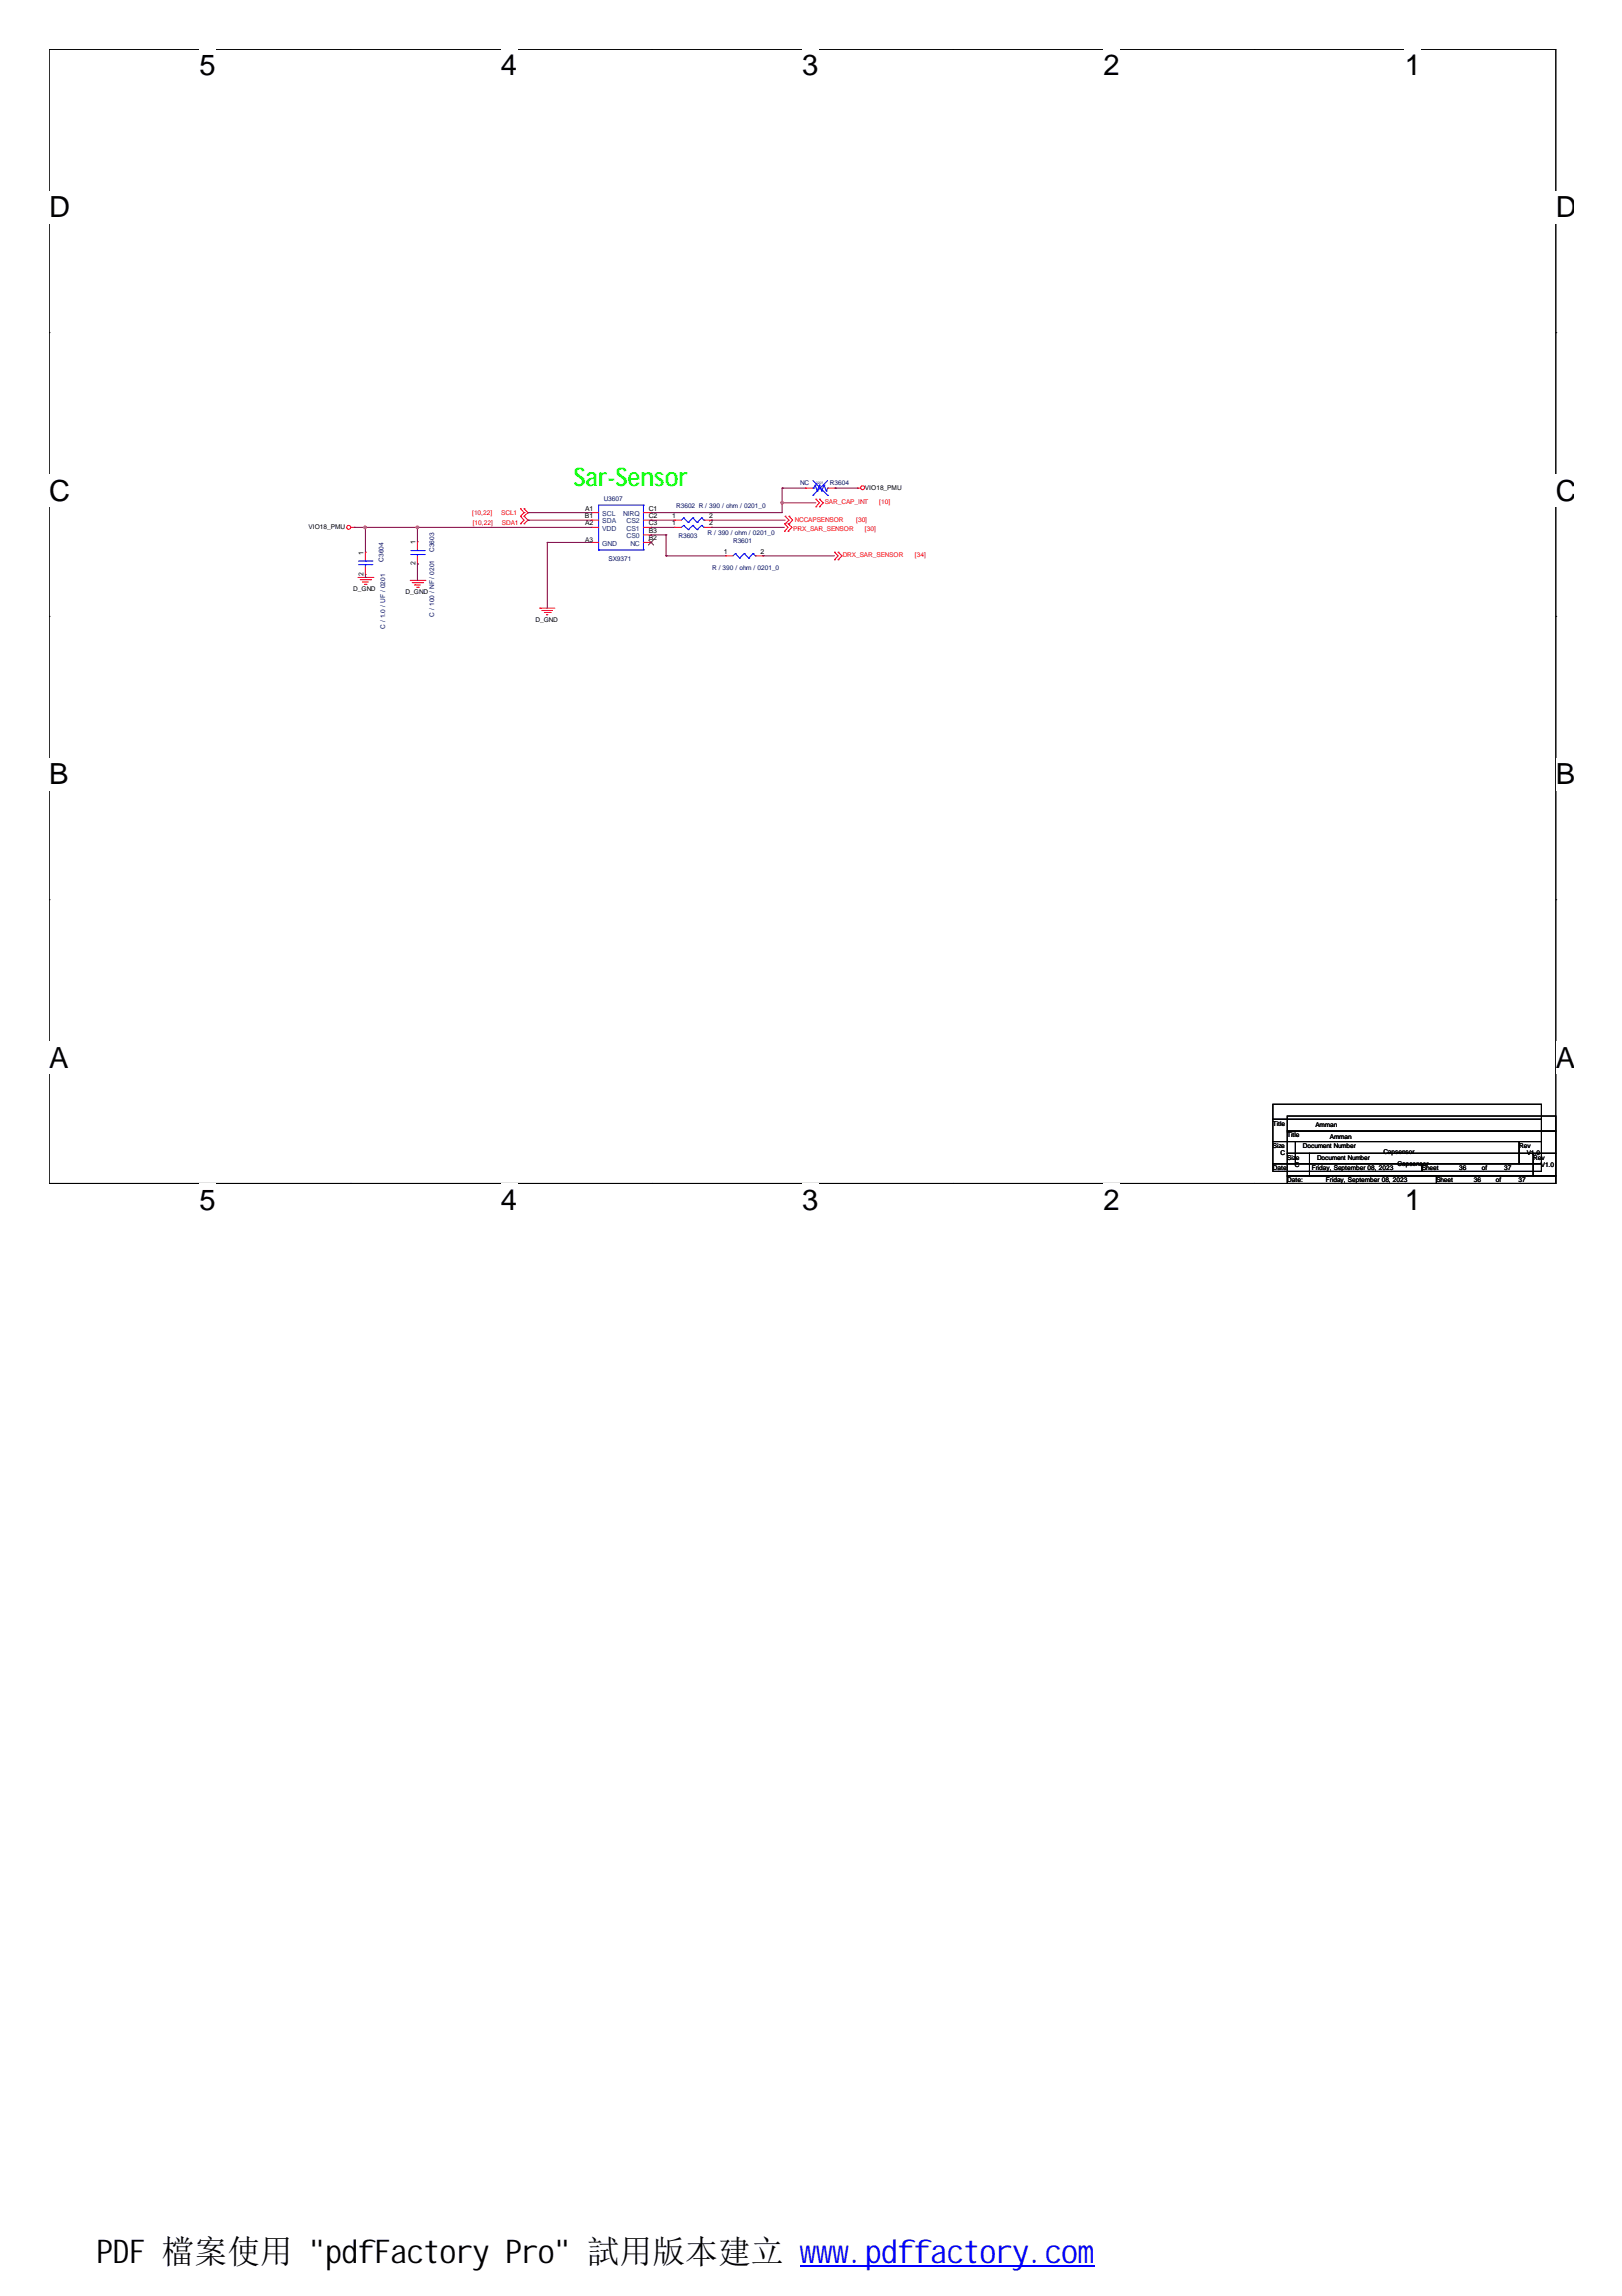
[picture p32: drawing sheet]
<svg xmlns="http://www.w3.org/2000/svg" width="210mm" height="297mm" viewBox="0 0 210 297" stroke-linecap="round" stroke-linejoin="round" font-family="sans-serif">
<defs><g id="words">
<text font-size="4.2" x="12.5" y="292.7">PDF 檔案使用 &quot;pdfFactory Pro&quot; 試用版本建立 www.pdffactory.com</text>
<g font-size="3.8">
<text x="25.8" y="9.8">5</text>
<text x="64.8" y="9.8">4</text>
<text x="103.8" y="9.8">3</text>
<text x="142.8" y="9.8">2</text>
<text x="181.8" y="9.8">1</text>
<text x="6.3" y="28.1">D</text>
<text x="201.3" y="28.1">D</text>
<text x="6.3" y="64.8">C</text>
<text x="201.3" y="64.8">C</text>
<text x="6.3" y="101.5">B</text>
<text x="201.3" y="101.5">B</text>
<text x="6.3" y="138.1">A</text>
<text x="201.3" y="138.1">A</text>
<text x="25.8" y="156.5">5</text>
<text x="64.8" y="156.5">4</text>
<text x="103.8" y="156.5">3</text>
<text x="142.8" y="156.5">2</text>
<text x="181.8" y="156.5">1</text>
</g>
<text font-size="3.3" fill="#0f0" x="74.2" y="62.9">Sar-Sensor</text>
<g font-size=".9">
<text x="47" y="71.7" transform="rotate(-90 47 71.7)">1</text>
<text x="53.8" y="70.4" transform="rotate(-90 53.8 70.4)">1</text>
<text x="75.7" y="67">B1</text>
<text x="75.7" y="66.1">A1</text>
<text x="75.7" y="68">A2</text>
<text x="83.9" y="69.9">B2</text>
<text x="83.9" y="68.9">B3</text>
<text x="83.9" y="66.1">C1</text>
<text x="83.9" y="67">C2</text>
<text x="83.9" y="68">C3</text>
<text x="87" y="68">1</text>
<text x="87" y="67">1</text>
<text x="91.8" y="68">2</text>
<text x="91.8" y="67">2</text>
<text x="93.7" y="71.7">1</text>
<text x="98.4" y="71.7">2</text>
<text x="47" y="74.5" transform="rotate(-90 47 74.5)">2</text>
<text x="53.8" y="73.1" transform="rotate(-90 53.8 73.1)">2</text>
</g>
<g font-size=".9" fill="#004080">
<text x="77.9" y="66.7">SCL</text>
<text x="77.9" y="68.7">VDD</text>
<text x="77.9" y="70.6">GND</text>
<text x="77.9" y="67.7">SDA</text>
<text x="80.6" y="66.7">NIRQ</text>
<text x="81.1" y="69.6">CS0</text>
<text x="81.1" y="67.7">CS2</text>
<text x="81.1" y="68.7">CS1</text>
<text x="81.6" y="70.6">NC</text>
</g>
<g font-size=".8" fill="#000080">
<text x="78.1" y="64.8">U3607</text>
<text x="87.5" y="65.8">R3602 R / 390 / ohm / 0201_0</text>
<text x="103.5" y="62.8">NC</text>
<text x="107.4" y="62.7">R3604</text>
<text x="56.2" y="71.4" transform="rotate(-90 56.2 71.4)">C3603</text>
<text x="87.8" y="69.6">R3603</text>
<text x="91.6" y="69.2">R / 390 / ohm / 0201_0</text>
<text x="94.9" y="70.3">R3601</text>
<text x="49.6" y="72.7" transform="rotate(-90 49.6 72.7)">C3604</text>
<text x="78.7" y="72.5">SX9371</text>
<text x="92.2" y="73.7">R / 390 / ohm / 0201_0</text>
<text x="49.8" y="81.4" transform="rotate(-90 49.8 81.4)">C / 1.0 / UF / 0201</text>
<text x="56.2" y="79.8" transform="rotate(-90 56.2 79.8)">C / 100 / NF / 0201</text>
</g>
<g font-size=".8" fill="#f00">
<text x="106.7" y="65.2">SAR_CAP_INT</text>
<text x="113.8" y="65.2">[10]</text>
<text x="61.1" y="66.6">[10,22]</text>
<text x="61.2" y="67.9">[10,22]</text>
<text x="64.9" y="66.6">SCL1</text>
<text x="64.9" y="67.9">SDA1</text>
<text x="102.7" y="68.7">PRX_SAR_SENSOR</text>
<text x="102.9" y="67.5">NCCAPSENSOR</text>
<text x="110.8" y="67.5">[30]</text>
<text x="111.9" y="68.7">[30]</text>
<text x="109.1" y="72.1">DRX_SAR_SENSOR</text>
<text x="118.4" y="72.1">[34]</text>
</g>
<g font-size=".8">
<text x="111.9" y="63.4">VIO18_PMU</text>
<text x="39.9" y="68.5">VIO18_PMU</text>
<text x="75.7" y="70.1">A3</text>
<text x="45.7" y="76.5">D_GND</text>
<text x="52.5" y="76.9">D_GND</text>
<text x="69.3" y="80.5">D_GND</text>
<text x="164.7" y="145.6">Title</text>
<text x="164.7" y="148.5">Size</text>
<text x="165.7" y="149.5">C</text>
<text x="166.6" y="147.1">Title</text>
<text x="168.6" y="148.5">Document Number</text>
<text x="170.2" y="145.8">Amman</text>
<text x="172.1" y="147.3">Amman</text>
<text x="179" y="149.3">Capsensor</text>
<text x="196.6" y="148.5">Rev</text>
<text x="197.6" y="149.5">V1</text>
<text x="198.6" y="149.5">.0</text>
<text x="164.7" y="151.4">Date:</text>
<text x="166.6" y="150">Size</text>
<text x="166.6" y="152.9">Date:</text>
<text x="167.6" y="151">C</text>
<text x="169.8" y="151.4">Friday, September 08, 2023</text>
<text x="170.4" y="150">Document Number</text>
<text x="171.6" y="152.9">Friday, September 08, 2023</text>
<text x="180.8" y="150.9">Capsensor</text>
<text x="184" y="151.4">Sheet</text>
<text x="185.9" y="152.9">Sheet</text>
<text x="188.8" y="151.4">36</text>
<text x="190.7" y="152.9">36</text>
<text x="191.8" y="151.4">of</text>
<text x="193.6" y="152.9">of</text>
<text x="194.6" y="151.4">37</text>
<text x="196.5" y="152.9">37</text>
<text x="198.4" y="150">Rev</text>
<text x="199.4" y="151">V1.0</text>
</g>
<text font-size=".5" fill="#00f" x="105.6" y="62.6">0201</text>
</g></defs>
<path d="M6.3 6.4h195v146.7h-195z" fill="none" stroke="#000" stroke-width=".13"/>
<g fill="#fff">
<path d="M25.8 6.4h2.1v4.2h-2.1z"/>
<path d="M25.8 153.1h2.1v4.2h-2.1z"/>
</g>
<path d="M45.3 6.4h.1M45.3 153.1h.1" fill="none" stroke="#000" stroke-width=".13"/>
<g fill="#fff">
<path d="M64.8 6.4h2.1v4.2h-2.1z"/>
<path d="M64.8 153.1h2.1v4.2h-2.1z"/>
</g>
<path d="M84.3 6.4h.1M84.3 153.1h.1" fill="none" stroke="#000" stroke-width=".13"/>
<g fill="#fff">
<path d="M103.8 6.4h2.1v4.2h-2.1z"/>
<path d="M103.8 153.1h2.1v4.2h-2.1z"/>
</g>
<path d="M123.3 6.4h.1M123.3 153.1h.1" fill="none" stroke="#000" stroke-width=".13"/>
<g fill="#fff">
<path d="M142.8 6.4h2.1v4.2h-2.1z"/>
<path d="M142.8 153.1h2.1v4.2h-2.1z"/>
</g>
<path d="M162.3 6.4h.1M162.3 153.1h.1" fill="none" stroke="#000" stroke-width=".13"/>
<g fill="#fff">
<path d="M181.8 6.4h2.1v4.2h-2.1z"/>
<path d="M181.8 153.1h2.1v4.2h-2.1z"/>
<path d="M6.3 24.7h2.8v4.2h-2.8z"/>
<path d="M201.3 24.7h2.4v4.2h-2.4z"/>
<path d="M6.3 61.4h2.8v4.2h-2.8z"/>
<path d="M201.3 61.4h2.4v4.2h-2.4z"/>
</g>
<path d="M6.3 43h.1M201.3 43h.1" fill="none" stroke="#000" stroke-width=".13"/>
<g fill="#fff">
<path d="M6.3 98.1h2.6v4.2h-2.6z"/>
<path d="M201.3 98.1h2.4v4.2h-2.4z"/>
</g>
<path d="M6.3 79.7h.1M201.3 79.7h.1" fill="none" stroke="#000" stroke-width=".13"/>
<g fill="#fff">
<path d="M6.3 134.7h2.6v4.3h-2.6z"/>
<path d="M201.3 134.7h2.4v4.3h-2.4z"/>
</g>
<g fill="none" stroke="#000" stroke-width=".13">
<path d="M6.3 116.4h.1M201.3 116.4h.1M164.7 142.9h34.8v1.9h-34.8zM164.7 144.8h34.8v2.9h-34.8zM164.7 147.7h2.9v2.9h-2.9zM164.7 150.6h19.3v.9h-19.3zM166.6 144.4h34.7v1.9h-34.7zM166.6 146.3h34.7v2.9h-34.7zM166.6 149.2h2.9v2.9h-2.9zM166.6 152.1h19.3v1h-19.3zM167.6 147.7h29v2.9h-29zM169.5 149.2h28.9v2.9h-28.9z"/>
<path d="M184 150.6h15.5v.9h-15.5zM185.9 152.1h15.4v1h-15.4zM196.6 147.7h2.9v2.9h-2.9zM198.4 149.2h2.9v2.9h-2.9z"/>
</g>
<g fill="none" stroke="#f00" stroke-width=".13">
<path d="M45.4 68.2h.4M45.8 68.2h.1M46.3 74.7h2M46.6 75h1.4M46.9 75.3h.1M46.9 75.3h.8M47.2 75.6h.2M47.3 74.3h.1M47.3 71.4h.1M47.3 71.4v1M47.3 73.3v1M47.4 75.6h.1"/>
<path d="M48 75h.1M48.3 74.7h.1M53.1 75.1h1.9M53.3 75.4h1.4M53.6 75.7h.1M53.6 75.7h.8M53.9 76h.2M54 73h.1M54 70.1h.1M54 70.1v1M54 72v1M54.1 76h.1"/>
<path d="M54.7 75.4h.1M55 75.1h.1M67.4 65.8h.1M67.4 66.8h.1M67.4 67.8h.1M67.4 65.8l.4 .5M67.4 66.8l.4 .5-.4 .5M67.8 66.3h.1M67.8 65.8h.1M67.8 67.8h.1M67.8 66.8h.1M67.8 66.3l-.4 .5"/>
<path d="M67.8 65.8l.5 .5M67.8 66.8l.5 .5-.5 .5M68.3 66.3h.1M68.3 66.3l-.5 .5M69.8 78.7h.1M69.8 78.7h2M70.1 79h.1M70.1 79h1.4M70.4 79.2h.8M70.7 79.5h.1M70.7 79.5h.2M71.2 79.2h.1"/>
<path d="M76.5 66.3h.1M76.5 68.2h.1M76.5 70.2h.1M76.5 67.3h.1M76.5 68.2h1M76.5 66.3h1M76.5 70.2h1M76.5 67.3h1M83.3 68.2h.9M83.3 66.3h.9M83.3 70.2h.9M83.3 67.3h.9"/>
<path d="M83.3 69.2h.9M84.2 70.2h.1M84.2 69.2h.1M84.2 66.3h.1M84.2 67.3h.1M84.2 68.2h.1M87.2 68.2h.1M87.2 67.3h.1M87.2 68.2h1M87.2 67.3h1M91.1 68.2h1M91.1 67.3h1"/>
<path d="M92.1 68.2h.1M92.1 67.3h.1M93.9 71.9h.1M93.9 71.9h1M97.7 71.9h1M98.7 71.9h.1M101.5 68.7h.1M101.5 67.8h.1M101.5 67.8l.5 .4-.5 .5M101.6 67.8h.1M101.6 66.8h.1M101.6 66.8l.5 .5-.5 .5"/>
<path d="M102 68.7h.1M102 67.8h.1M102 67.8l.5 .4-.5 .5M102.1 67.8h.1M102.1 66.8h.1M102.1 66.8l.5 .5-.5 .5M104.2 63.1h.1M104.2 63.1h1M105.6 65.6h.1M105.6 64.6h.1M105.6 64.6l.4 .5-.4 .5M106 65.6h.1"/>
<path d="M106 64.6h.1M106 64.6l.6 .5-.6 .5M107.1 63.1h1M108 71.4h.1M108 72.4h.1M108 71.4l.5 .5-.5 .5M108.1 63.1h.1M108.5 71.4h.1M108.5 72.4h.1M108.5 71.4l.5 .5-.5 .5M111 63.1h.1M111 63.1h.4"/>
<circle cx="45.1" cy="68.2" r=".26"/>
<circle cx="111.6" cy="63.1" r=".26"/>
</g>
<g fill="none" stroke="#00f" stroke-width=".13">
<path d="M46.4 73.1h1.7M46.4 72.6h1.7M47.3 72.6h.1M47.3 73.1h.1M47.3 72.4v.2M47.3 73.1v.2M48.1 73.1h.1M48.1 72.6h.1M53.2 71.7h1.7M53.2 71.2h1.7M54 71.2h.1M54 71.7h.1"/>
<path d="M54 71.1v.1M54 71.7v.3M54.9 71.7h.1M54.9 71.2h.1M77.5 71.1h.1M77.5 71.1h5.8M83.3 65.3h.1M83.3 70.2h.1M83.3 71.1h.1M83.3 65.3h-5.8v5.8M83.3 65.3v5.8M88.5 68h.1"/>
<path d="M88.5 67h.1M88.5 68l-.3 .2M88.5 68l.6 .5M88.5 67l-.3 .3M88.5 67l.6 .6M89.1 68.5h.1M89.1 67.6h.1M89.7 68h.1M89.7 67h.1M89.7 68l-.6 .5M89.7 68l.5 .5M89.7 67l-.6 .6"/>
<path d="M89.7 67l.5 .6M90.2 68.5h.1M90.2 67.6h.1M90.8 68h.1M90.8 67h.1M90.8 68l-.6 .5M90.8 68l.3 .2M90.8 67l-.6 .6M90.8 67l.3 .3M91.1 68.2h.1M91.1 67.3h.1M95.2 71.6h.1"/>
<path d="M95.2 71.6l-.3 .3M95.2 71.6l.5 .6M95.7 72.2h.1M96.3 71.6h.1M96.3 71.6l-.6 .6M96.3 71.6l.6 .6M96.9 72.2h.1M97.5 71.6h.1M97.5 71.6l-.6 .6M97.5 71.6l.2 .3M97.7 71.9h.1M105.2 64.1h.1"/>
<path d="M105.2 63.1h.1M105.2 62.2l1.9 1.9M105.3 63.1h.1M105.5 62.8h.1M105.5 62.8l-.2 .3M105.5 62.8l.2 .7M105.7 63.5h.1M106 62.8h.1M106 62.8l-.3 .7M106 62.8l.3 .7M106.3 63.5h.1M106.6 62.8h.1"/>
<path d="M106.6 62.8l-.3 .7M106.6 62.8l.3 .7M106.9 63.5h.1M107.1 63.1h.1M107.1 64.1h.1M107.1 63.1l-.2 .4M107.1 62.2l-1.9 1.9"/>
</g>
<path d="M83.9 69.9l.7 .6M84.5 69.9l-.6 .6" fill="none" stroke="#804000" stroke-width=".13"/>
<g fill="none" stroke="#800040" stroke-width=".13">
<path d="M45.8 68.2h.1M45.8 68.2h30.7M47.3 74.7h.1M47.3 68.2h.1M47.3 68.2v3.2M47.3 74.3v.4M54 73h.1M54 68.2h.1M54 68.2v1.9M54 73v2.1M68.3 66.3h.1M68.3 67.3h.1"/>
<path d="M68.3 67.3h8.2M68.3 66.3h8.2M70.8 70.2h.1M70.8 70.2h5.7M70.8 70.2v8.5M84.2 68.2h.1M84.2 67.3h.1M84.2 66.3h.1M84.2 68.2h3M84.2 67.3h3M84.2 69.2h2M86.2 71.9h.1"/>
<path d="M86.2 69.2h.1M86.2 71.9h7.7M86.2 69.2v2.7M92.1 68.2h.1M92.1 67.3h.1M92.1 68.2h9.4M92.1 67.3h9.5M98.7 71.9h.1M98.7 71.9h9.3M101.2 63.1h.1M101.2 65.1h.1M101.2 63.1v3.2h-17"/>
<path d="M101.2 63.1h3M101.2 65.1h4.4M108.1 63.1h.1M108.1 63.1h2.9"/>
</g>
<g fill="#f0f" stroke="#f0f" stroke-width=".13">
<path d="M47.1 68.1h.3v.2h-.3z" fill-rule="evenodd"/>
<path d="M53.9 68.1h.2v.2h-.2z" fill-rule="evenodd"/>
<path d="M101.1 64.9h.2v.3h-.2z" fill-rule="evenodd"/>
<path d="M47.1 68.1h.3v.2h-.3z" fill-rule="evenodd"/>
<path d="M53.9 68.1h.2v.2h-.2z" fill-rule="evenodd"/>
<path d="M101.1 64.9h.2v.3h-.2z" fill-rule="evenodd"/>
</g>
<path d="M103.5 293.2h38.1" fill="none" stroke="#00f" stroke-width=".21"/>
<use href="#words"/>
</svg>
